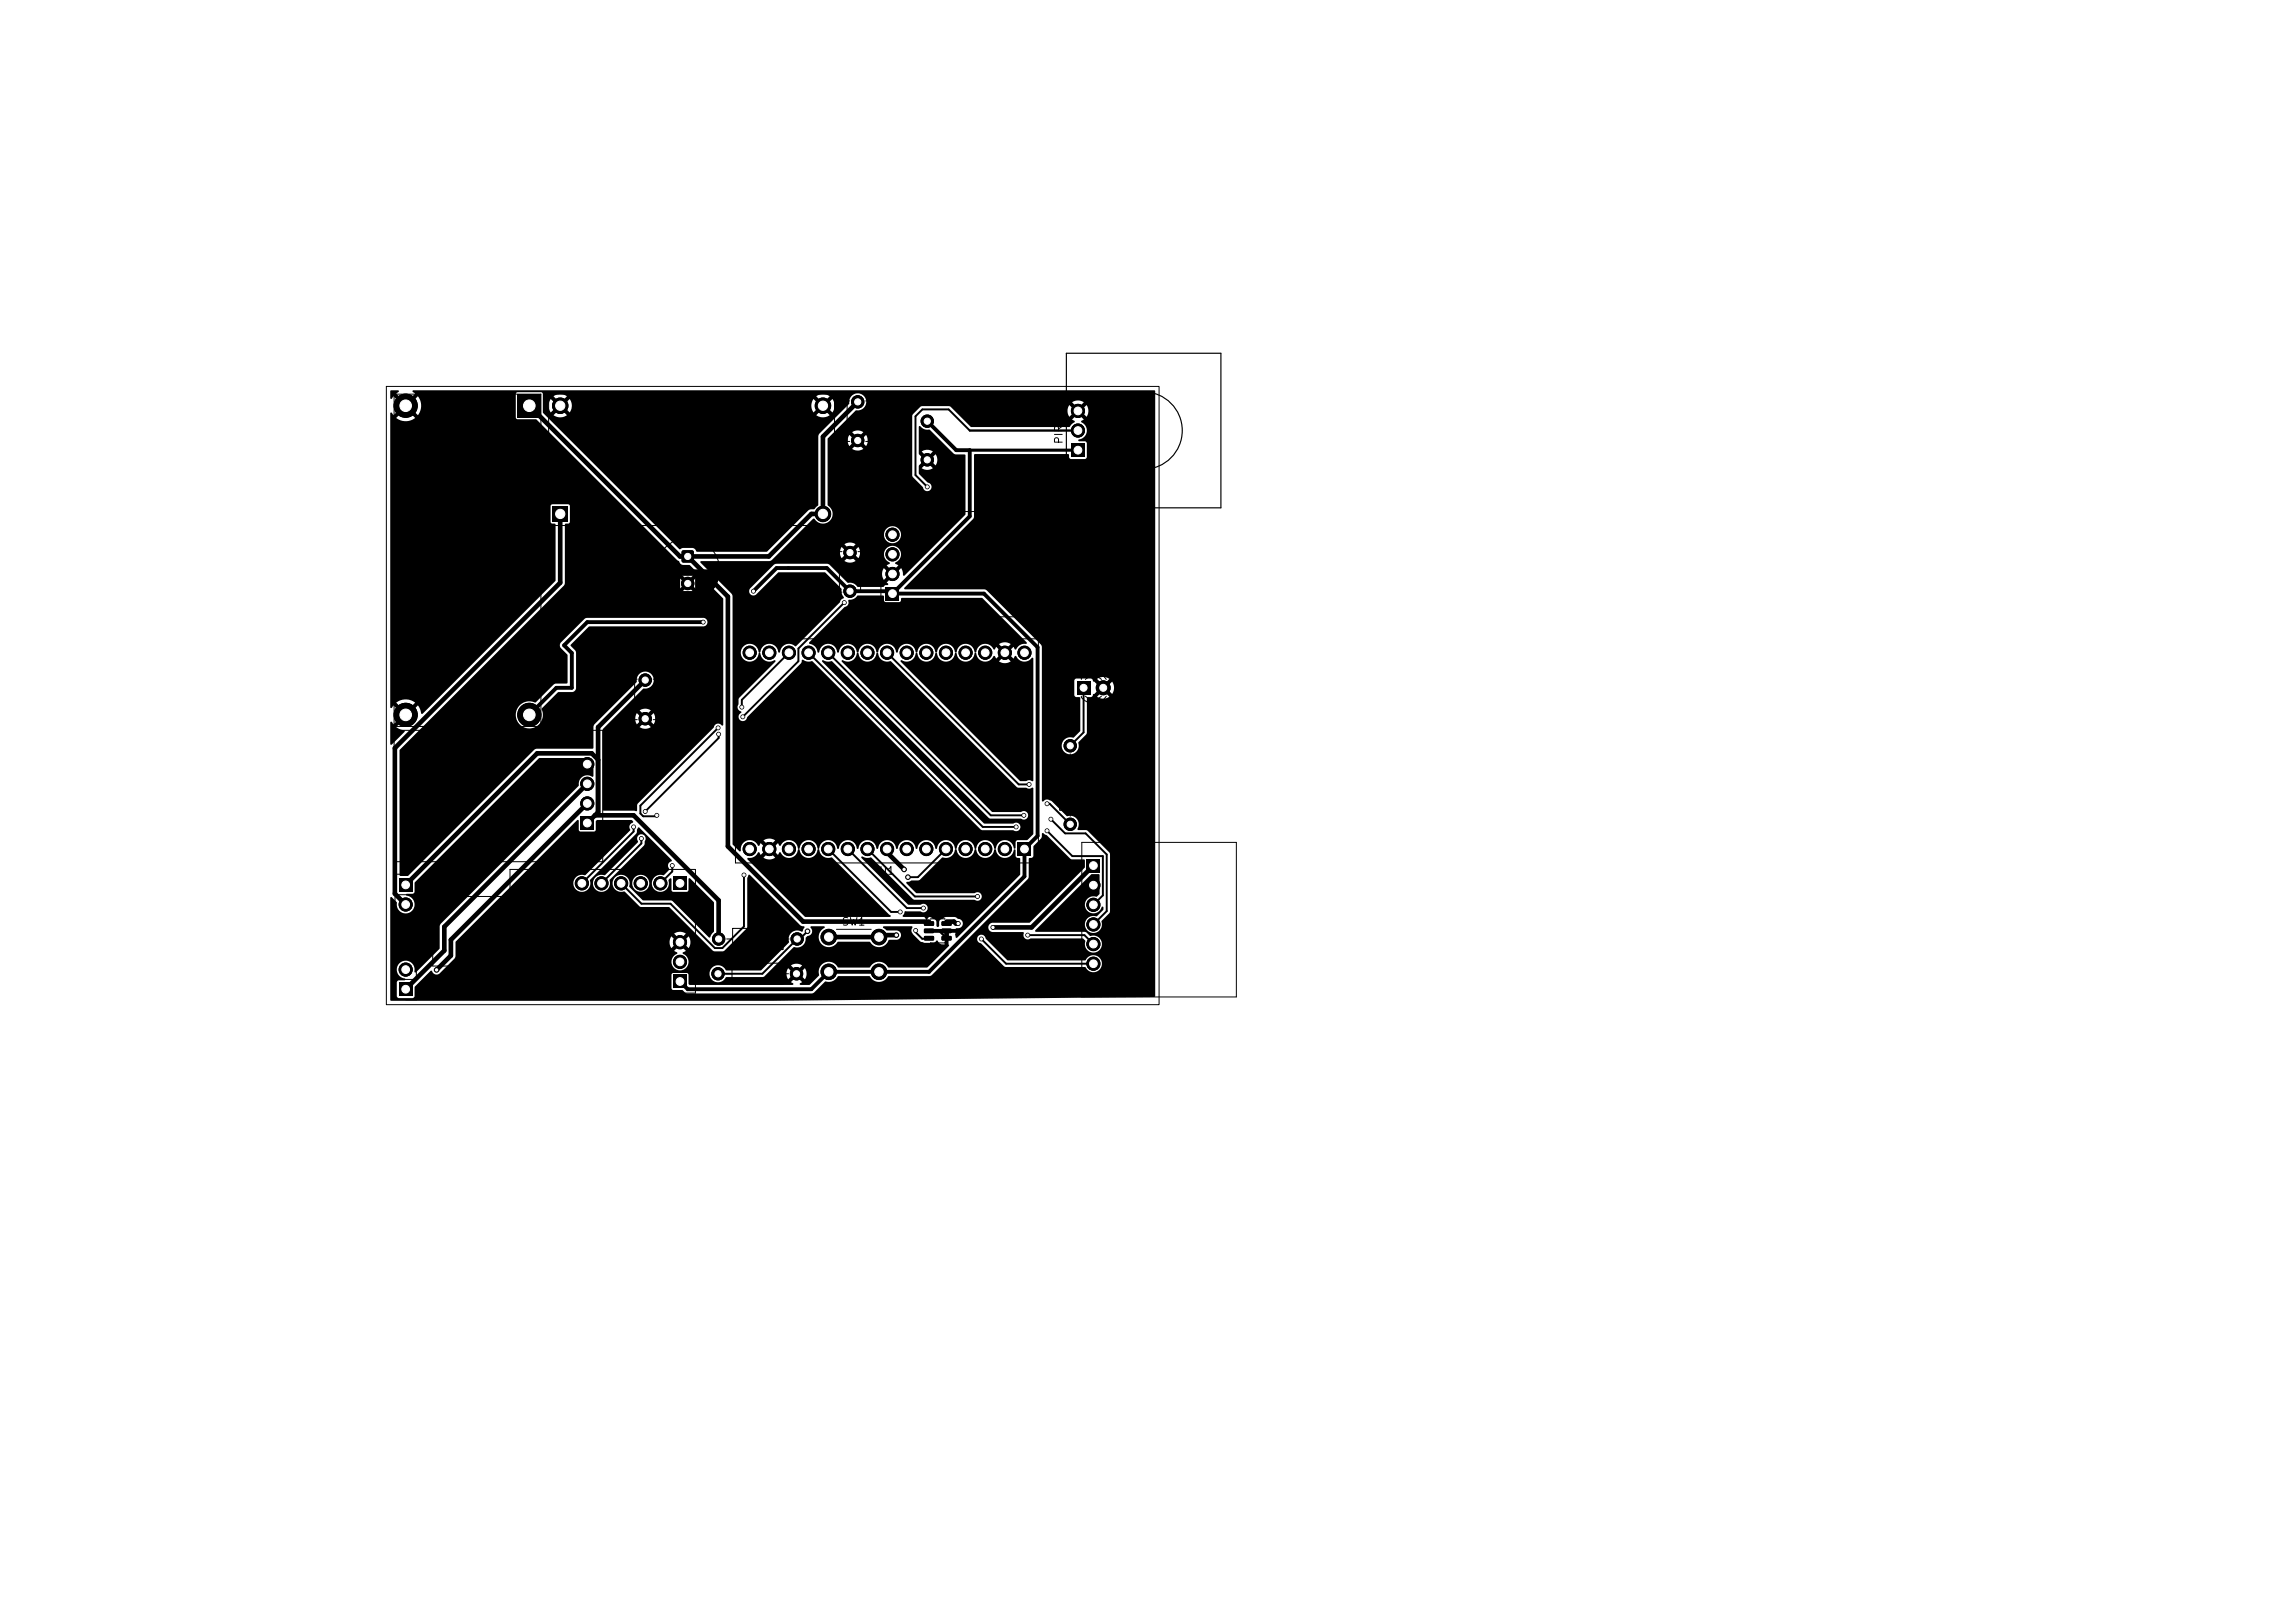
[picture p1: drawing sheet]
<svg xmlns="http://www.w3.org/2000/svg" width="297mm" height="210mm" viewBox="0 0 297 210" stroke-linecap="round" stroke-linejoin="round" font-family="sans-serif">
<defs><g id="words">
<g font-size="1">
<text x="137.8" y="57.5" transform="rotate(-90 137.8 57.5)">PIR1</text>
<text x="80.3" y="109.1" transform="rotate(-90 80.3 109.1)">U4</text>
<text x="113.7" y="113.4">U1</text>
<text x="120.2" y="118.8">U6</text>
<text x="108.9" y="120">SW1</text>
</g>
</g></defs>
<g fill="#000" stroke="#000" stroke-width=".13">
<circle cx="52.5" cy="52.5" r="1.5"/>
<circle cx="72.5" cy="52.5" r="1"/>
<circle cx="106.5" cy="52.5" r="1"/>
<circle cx="111" cy="57" r=".8"/>
<circle cx="111" cy="52" r=".8"/>
<circle cx="120" cy="54.5" r=".8"/>
<circle cx="120" cy="59.5" r=".8"/>
<circle cx="139.5" cy="55.7" r=".85"/>
<circle cx="139.5" cy="53.2" r=".85"/>
<circle cx="89" cy="75.5" r=".8"/>
<circle cx="97.5" cy="76.5" r=".25"/>
<circle cx="106.5" cy="66.5" r="1"/>
<circle cx="109.3" cy="78" r=".25"/>
<circle cx="110" cy="76.5" r=".8"/>
<circle cx="110" cy="71.5" r=".8"/>
<circle cx="115.5" cy="69.2" r=".85"/>
<circle cx="115.5" cy="74.3" r=".85"/>
<circle cx="115.5" cy="71.7" r=".85"/>
<circle cx="120" cy="63" r=".25"/>
<circle cx="52.5" cy="92.5" r="1.5"/>
<circle cx="68.5" cy="92.5" r="1.5"/>
<circle cx="76" cy="98.9" r=".85"/>
<circle cx="83.5" cy="88" r=".8"/>
<circle cx="83.5" cy="93" r=".8"/>
<circle cx="91" cy="80.5" r=".25"/>
<circle cx="92.9" cy="94.2" r=".25"/>
<circle cx="93" cy="95" r=".25"/>
<circle cx="96" cy="91.5" r=".25"/>
<circle cx="96.1" cy="92.8" r=".25"/>
<circle cx="97" cy="84.5" r=".85"/>
<circle cx="99.6" cy="84.5" r=".85"/>
<circle cx="102.1" cy="84.5" r=".85"/>
<circle cx="104.6" cy="84.5" r=".85"/>
<circle cx="107.2" cy="84.5" r=".85"/>
<circle cx="109.7" cy="84.5" r=".85"/>
<circle cx="112.3" cy="84.5" r=".85"/>
<circle cx="114.8" cy="84.5" r=".85"/>
<circle cx="117.3" cy="84.5" r=".85"/>
<circle cx="119.9" cy="84.5" r=".85"/>
<circle cx="122.4" cy="84.5" r=".85"/>
<circle cx="125" cy="84.5" r=".85"/>
<circle cx="127.5" cy="84.5" r=".85"/>
<circle cx="130" cy="84.5" r=".85"/>
<circle cx="132.6" cy="84.5" r=".85"/>
<circle cx="138.5" cy="96.5" r=".8"/>
<circle cx="142.8" cy="89" r=".9"/>
<circle cx="52.5" cy="117" r=".85"/>
<circle cx="75.3" cy="114.3" r=".85"/>
<circle cx="76" cy="104" r=".85"/>
<circle cx="76" cy="101.4" r=".85"/>
<circle cx="77.8" cy="114.3" r=".85"/>
<circle cx="80.4" cy="114.3" r=".85"/>
<circle cx="82" cy="107" r=".25"/>
<circle cx="82.9" cy="114.3" r=".85"/>
<circle cx="83" cy="108.5" r=".25"/>
<circle cx="83.5" cy="105" r=".25"/>
<circle cx="85" cy="105.5" r=".25"/>
<circle cx="85.5" cy="114.3" r=".85"/>
<circle cx="87" cy="112" r=".25"/>
<circle cx="96.3" cy="113.2" r=".25"/>
<circle cx="97" cy="109.9" r=".85"/>
<circle cx="99.6" cy="109.9" r=".85"/>
<circle cx="102.1" cy="109.9" r=".85"/>
<circle cx="104.6" cy="109.9" r=".85"/>
<circle cx="107.2" cy="109.9" r=".85"/>
<circle cx="109.7" cy="109.9" r=".85"/>
<circle cx="112.3" cy="109.9" r=".85"/>
<circle cx="114.8" cy="109.9" r=".85"/>
<circle cx="116.5" cy="118" r=".25"/>
<circle cx="117" cy="112.5" r=".3"/>
<circle cx="117.3" cy="109.9" r=".85"/>
<circle cx="117.5" cy="113.5" r=".3"/>
<circle cx="119.5" cy="117.5" r=".25"/>
<circle cx="119.9" cy="109.9" r=".85"/>
<circle cx="122.4" cy="109.9" r=".85"/>
<circle cx="124" cy="119.5" r=".25"/>
<circle cx="125" cy="109.9" r=".85"/>
<circle cx="126.5" cy="116" r=".25"/>
<circle cx="127.5" cy="109.9" r=".85"/>
<circle cx="130" cy="109.9" r=".85"/>
<circle cx="131.5" cy="107" r=".25"/>
<circle cx="132.5" cy="105.5" r=".25"/>
<circle cx="133.2" cy="101.5" r=".25"/>
<circle cx="135.5" cy="104" r=".25"/>
<circle cx="135.5" cy="107.5" r=".25"/>
<circle cx="136" cy="106" r=".25"/>
<circle cx="138.5" cy="106.7" r=".8"/>
<circle cx="141.5" cy="117.1" r=".85"/>
<circle cx="141.5" cy="119.6" r=".85"/>
<circle cx="141.5" cy="114.5" r=".85"/>
<circle cx="52.5" cy="125.5" r=".85"/>
<circle cx="56.5" cy="125.5" r=".3"/>
<circle cx="88" cy="124.5" r=".85"/>
<circle cx="88" cy="121.9" r=".85"/>
<circle cx="92.9" cy="126" r=".8"/>
<circle cx="93" cy="121.5" r=".8"/>
<circle cx="103.1" cy="126" r=".8"/>
<circle cx="103.2" cy="121.5" r=".8"/>
<circle cx="104.5" cy="120.5" r=".3"/>
<circle cx="107.2" cy="125.7" r="1"/>
<circle cx="107.2" cy="121.2" r="1"/>
<circle cx="113.8" cy="125.7" r="1"/>
<circle cx="113.8" cy="121.2" r="1"/>
<circle cx="116" cy="121" r=".3"/>
<circle cx="118.5" cy="120.4" r=".25"/>
<circle cx="127" cy="121.5" r=".25"/>
<circle cx="128.5" cy="120" r=".25"/>
<circle cx="133" cy="121" r=".25"/>
<circle cx="141.5" cy="124.7" r=".85"/>
<circle cx="141.5" cy="122.2" r=".85"/>
</g>
<g fill="#000">
<path d="M50.5 50.6l1.1-.1v.2l-.3 .2 .9 .9-.4 .4-.9-.9-.2 .3h-.2zM67 51h3v3h-3zM138.6 57.4h1.7v1.7h-1.7zM53.4 50.5h96l.1 78.4-.1 .1-49.3 .5h-49.5l-.1-.1v-13.3h.2l.7 .7a1.16 1.16 0 0 0 .9 1.4 1.16 1.16 0 0 0 1.4-1 1.16 1.16 0 0 0-1.1-1.3l-.1-.2h.1l.8-.1 .2-.1 .1-1.3 16-16.1h6.6l.5 .5v1.8l-.1 .1a1.19 1.19 0 0 0-1.3 0 1.19 1.19 0 0 0-.5 1.2l-17.9 17.9-.1 .2v3l-3.1 3h-.2a1.17 1.17 0 0 0-.8-1.5 1.17 1.17 0 0 0-1.4 1 1.17 1.17 0 0 0 1 1.3l.1 .2h-.1l-.8 .1-.2 .1v1.9l.2 .3 1.8-.1 .2-.2 .1-1.2 2-2.1h.2a.64 .64 0 0 0 1.1 .3l1.9-2 .1-2.1h27.7v.4l.2 .5 .6-.7 .1 .2 .3 .2-.7 .6 .4 .2v.2a1.11 1.11 0 0 0-.4 1.8 1.11 1.11 0 0 0 1.7-.1 1.11 1.11 0 0 0-.5-1.7v-.2l.4-.2-.7-.6 .3-.2 .1-.2 .6 .7a1.33 1.33 0 0 0 0-1.5l-.6 .6-.1-.2-.3-.2 .7-.6h-.1a1.34 1.34 0 0 0-1.5 0l.7 .6-.3 .2-.1 .2-.6-.6-.2 .6h-27.7l15.7-15.7h.1l.1 .1v1.2l.2 .2 1.9-.1 .1-1.2 .2-.2h4.4l.2 .3a.64 .64 0 0 0-.3 1l-5.9 5.9a1.1 1.1 0 0 0-1.5 .7 1.1 1.1 0 0 0 1 1.4 1.1 1.1 0 0 0 1.2-1.2h.3v.2a1.11 1.11 0 0 0 1.4 1 1.11 1.11 0 0 0 .8-1.5l4.4-4.5 .1-.5a.57 .57 0 0 0 0-.8 .57 .57 0 0 0-.8 0 .57 .57 0 0 0 0 .8l-4.3 4.4a1.12 1.12 0 0 0-1.6 .9h-.3v-.4l5.9-5.9 .1-.2a.51 .51 0 0 1 .3-.6l4.2 4.2v.1a.64 .64 0 0 0-.3 1v.2l-.7 .6a1.19 1.19 0 0 0-1.5 1 1.11 1.11 0 0 0 1.2 1.2 1.11 1.11 0 0 0 .9-1.5l.2-.3 .2 .1v1.5l.2 .2h1.8l.2-.2v-1.5l.1-.1 .1 .1 3.1 3v3.8l-.5 .8h-.2l-4.7-4.7-.2-.1h-3.6l-1.7-1.7v-.6h.3v.2a1.1 1.1 0 0 0 1.7 .8 1.1 1.1 0 0 0 0-1.8 1.1 1.1 0 0 0-1.7 .8h-.3v-.2a1.11 1.11 0 0 0-1.4-.7 1.11 1.11 0 0 0-.8 1.4 1.11 1.11 0 0 0 1.5 .6l2.1 2 3.7 .1 5.7 5.6 .2 .1h1l.2-.1 3-3v-6.4a.34 .34 0 0 1 .3-.4l6.6 6.5 .5 .2v.1l-.3 .6a1.16 1.16 0 0 0-1.3 0 1.16 1.16 0 0 0-.4 1.3l-3.6 3.7h-4.6a1.11 1.11 0 0 0-1.7-.5 1.11 1.11 0 0 0 .1 1.8 1.11 1.11 0 0 0 1.7-.5h4.8l3.9-3.9a1.12 1.12 0 0 0 1.6-1.1l.2-.3a.62 .62 0 0 0 .6-.4 .62 .62 0 0 0-.2-.7l.1-.1h1.6l.1 .1a1.35 1.35 0 0 0-.4 2.1 1.35 1.35 0 0 0 2.2-.2h4.1a1.33 1.33 0 0 0 1.3 .6 1.33 1.33 0 0 0 1.1-.9h1.2a.61 .61 0 0 0 .4-.7 .61 .61 0 0 0-.5-.5h-1.3l-.5-.4 .1-.1h3.6h.1v.2a.66 .66 0 0 0 .1 .8l.9 .9 .5 .2h1.2l.5-.3a.8 .8 0 0 0 .6 .5h.3v-1.5h-1.9l-.1-.1v-.3l3.5-.1v-.1a.65 .65 0 0 0 .9-.5 .65 .65 0 0 0-.7-.7l-.4-.3-1.2 .1-.7 .4-.1 .7-.2 .2-.1-.2-.1-.7-.6-.4-3.6-.1h-.1l.3-.7h2a.57 .57 0 0 0 .8 0 .57 .57 0 0 0 0-.8 .57 .57 0 0 0-.8 0h-1.6l-6-6.1a.18 .18 0 0 1 .1-.2 .18 .18 0 0 1 .2 .1l.4 .1h.6l5.4 5.4h7.9a.57 .57 0 0 0 .8 0 .57 .57 0 0 0 0-.8 .57 .57 0 0 0-.8 0h-7.5l-1.3-1.3v-.2l.6-.2h.9l.2-.1 2.9-2.8a1.28 1.28 0 0 0 1.7-1.1h.1l.1 .1a1.17 1.17 0 0 0 1.2 1 1.17 1.17 0 0 0 1.1-1.1h.2l.1 .1a1.17 1.17 0 0 0 1.1 1 1.17 1.17 0 0 0 1.2-1.1h.1l.1 .1a1.16 1.16 0 0 0 1.2 1 1.16 1.16 0 0 0 1.1-1.1h.1l.1 .1 .1 .9 .5 .2v2.1l-8.1 8.1-.2 .1v-.2l-.1-.3 .1-.2h-.9v1.7l-2.8 2.8h-5a1.42 1.42 0 0 0-2.5 0h-4.1a1.32 1.32 0 0 0-1.7-.7 1.32 1.32 0 0 0-.7 1.7l-1.3 1.2h-1.2v-.2l.3-.1-.7-.7 .2-.1 .2-.3 .7 .7a1.29 1.29 0 0 0 0-1.4l-.7 .7-.1-.2-.3-.2 .7-.7a1.29 1.29 0 0 0-1.4 0l.6 .7-.2 .2-.1 .2-.7-.7a1.29 1.29 0 0 0 0 1.4l.7-.7 .1 .2 .2 .2-.6 .7 .2 .1 .1 .2h-.1h-13.3l-.2-.1-.1-1.3-1.9-.1-.2 .2v1.8l.2 .2h1.2l.4 .3 .2 .2h16.2l.2-.2 1.5-1.4a1.49 1.49 0 0 0 1.7-.7h4.1a1.37 1.37 0 0 0 2.4 0h5.4l4.9-4.9h1.1a.6 .6 0 0 0 .6 .7l2.9 2.9 .2 .1h10.3a1.18 1.18 0 0 0 1.1 .7 1.18 1.18 0 0 0 1-.7 1.11 1.11 0 0 0-.6-1.4 1.11 1.11 0 0 0-1.4 .6h-10.1l-2.9-2.9a.55 .55 0 0 0-.5-.5 .55 .55 0 0 0-.6 .5h-1.1l7.7-7.7 .1-.2 .1-2.4 .5-.2 .1-1.4 .9-1 .2-.7 .6 .3 3 3 .2 .1h1.6l.1 .1v1l-7.1 7.1h-5a.61 .61 0 0 0-.4 .7 .61 .61 0 0 0 .5 .5h4l.1 .1a.57 .57 0 0 0 .2 .8 .57 .57 0 0 0 .7-.1h6.7l.3 .3a1.18 1.18 0 0 0 1.4 1.5 1.11 1.11 0 0 0 .7-1.4 1.11 1.11 0 0 0-1.4-.7l-.7-.5h-6.3l-.1-.2 7.3-7.3 1 .1v2.4l-.3 .4a1.19 1.19 0 0 0-1.6 1.2 1.12 1.12 0 0 0 1 1 1.12 1.12 0 0 0 1.2-.9l.2 .1v.3l-.8 .8a1.2 1.2 0 0 0-1.6 1 1.11 1.11 0 0 0 1.3 1.2 1.11 1.11 0 0 0 .8-1.5l1.1-1 .1-.2v-7.5l-.1-.2-2.8-2.8-.3-.1h-.9l-.2-.1a1.12 1.12 0 0 0 0-1.3 1.12 1.12 0 0 0-1.3-.4l-2-1.9a.82 .82 0 0 0-1.2 0l-.1-.1v-7.2h2.6v.2a1.11 1.11 0 0 0 1.4 1 1.11 1.11 0 0 0 .7-1.5l1.1-1.1 .1-.2v-4.5l.6-.1 .2-.4h.1l.7-.7 .1 .2 .3 .1-.7 .8a1.39 1.39 0 0 0 1.6 0l-.7-.8 .2-.1 .1-.2 .7 .7 .1-.1a1.39 1.39 0 0 0-.1-1.5l-.7 .7-.2-.3h-.1l.7-.8h-.1a1.39 1.39 0 0 0-1.5 0l.7 .8-.3 .1-.1 .2-.7-.7h-.1l-.1-.3-.2-.1h-1.9l-.3 .2v2l.2 .2h.5l.1 .1v4.2l-.8 .9a1.2 1.2 0 0 0-1.6 1h-2.6v-12.9l-7.1-7.1-.3-.1h-10.3l-.1-.2 9-9.1 .1-8.1v-.1h12.1h.1l.1 .5 .2 .1h1.8l.3-.3-.1-1.8-.2-.2h-.8l-.1-.1 .1-.1a1.17 1.17 0 0 0 1-1.1 1.17 1.17 0 0 0-.7-1.2v-.1l.4-.2-.7-.6 .2-.1 .2-.3 .6 .6a1.33 1.33 0 0 0 0-1.5l-.6 .6-.1-.1-.3-.2 .7-.6-.1-.1a1.34 1.34 0 0 0-1.5 .1l.7 .6-.3 .2-.1 .1-.6-.6-.1 .1a1.34 1.34 0 0 0 .1 1.4l.6-.6 .2 .3 .2 .1-.7 .6 .4 .2v.1l-.7 .7h-12.7l-2.8-2.7h-3.7l-1.1 1-.1 .2v7.7l.1 .2 1.3 1.3a.57 .57 0 0 0 .6 .6 .57 .57 0 0 0 .6-.6 .57 .57 0 0 0-.6-.6l-1.1-1.1v-1.1l.7-.7 .2 .3 .2 .1-.7 .7a1.29 1.29 0 0 0 1.4 0l-.7-.7 .2-.1 .2-.3 .7 .7a1.29 1.29 0 0 0 0-1.4l-.7 .7-.2-.3-.2-.1 .7-.7a1.29 1.29 0 0 0-1.4 0l.7 .7-.2 .1-.2 .3-.7-.8v-3.5l.1-.1 .1 .1a1.31 1.31 0 0 0 1.2 .4l3.1 3.1 .3 .1h1.1l.1 .1v7.6l-7.8 8h-.2l-.1-.5-.2-.5-.6 .6-.2-.2-.2-.1 .7-.6-.4-.3v-.1a1.1 1.1 0 0 0 .4-1.8 1.1 1.1 0 0 0-1.7 .1 1.1 1.1 0 0 0 .5 1.7v.2l-.4 .2 .7 .6-.3 .2-.1 .1-.6-.6a1.33 1.33 0 0 0 0 1.5l.6-.6 .1 .2 .3 .2-.7 .6 .2 .1v.2h-.3l-.3 .2h-3.3a1.28 1.28 0 0 0-1.3-.5l-2.4-2.3-.2-.2h-6.7l-.2 .2-3.2 3.2a.56 .56 0 0 0 .2 .6 .56 .56 0 0 0 .6 0l3-2.8h5.9l2.2 2.1a1.55 1.55 0 0 0 .3 1.2l-.4 .2-.1 .4-5.7 5.6a1.23 1.23 0 0 0-1.3-.2 1.23 1.23 0 0 0-.8 1h-.1a1.35 1.35 0 0 0-1.3-1.1 1.21 1.21 0 0 0-1.1 1.1h-.1a1.35 1.35 0 0 0-1.4-1.1 1.16 1.16 0 0 0-1 1.2 1.16 1.16 0 0 0 1.1 1.1 1.16 1.16 0 0 0 1.2-1.1h.1l.1 .1a1.22 1.22 0 0 0 1.9 .8v.2l-4.6 4.7-.1 .9a.57 .57 0 0 0 .3 .9v.1a.57 .57 0 0 0-.1 1 .57 .57 0 0 0 .9-.4l7-7 .1-.4 .7 .2 .6-.1 21.8 21.8 .2 .1h4.1a.56 .56 0 0 0 .7-.1 .56 .56 0 0 0 0-.7 .56 .56 0 0 0-.8 0l-3.8-.1-20.9-20.9a.12 .12 0 0 1 0-.1 .12 .12 0 0 1 .2-.1l.5 .2h.6l20.3 20.2 .2 .1h3.9a.57 .57 0 0 0 .8 0 .57 .57 0 0 0 0-.8 .57 .57 0 0 0-.8 0l-3.7-.1-19.5-19.4a.12 .12 0 0 1 0-.1 .12 .12 0 0 1 .2-.1 1.18 1.18 0 0 0 1.8-.9h.1l.1 .1a1.17 1.17 0 0 0 1.2 1 1.17 1.17 0 0 0 1.1-1.1h.2l.1 .1a1.18 1.18 0 0 0 1.6 .9l16.3 16.3 .2 .1h1a.88 .88 0 0 0 .8 0l.1 .1v5.9l-.8 .8-1.3 .1-.2 .1v.9h-.1l-.1-.1a1.17 1.17 0 0 0-1.2-1 1.17 1.17 0 0 0-1.1 1.1h-.2a1.38 1.38 0 0 0-1.1-1.1 1.19 1.19 0 0 0-1.3 1.1h-.1a1.38 1.38 0 0 0-1.1-1.1 1.19 1.19 0 0 0-1.3 1.1h-.1a1.38 1.38 0 0 0-1.2-1.1 1.19 1.19 0 0 0-1.3 1.1h-.1a1.38 1.38 0 0 0-1.1-1.1 1.19 1.19 0 0 0-1.3 1.1h-.1a1.38 1.38 0 0 0-1.2-1.1 1.19 1.19 0 0 0-1.2 1.1h-.2a1.38 1.38 0 0 0-1.1-1.1 1.19 1.19 0 0 0-1.3 1.1h-.1a1.38 1.38 0 0 0-1.1-1.1 1.19 1.19 0 0 0-1.3 1.1h-.1a1.38 1.38 0 0 0-1.2-1.1 1.19 1.19 0 0 0-1.3 1.1h-.1a1.38 1.38 0 0 0-1.1-1.1 1.19 1.19 0 0 0-1.3 1.1h-.1a1.38 1.38 0 0 0-1.2-1.1 1.19 1.19 0 0 0-1.2 1.1h-.2a1.38 1.38 0 0 0-1.1-1.1 1.44 1.44 0 0 0-1.3 .8l-.2-.4-.7 .6-.1-.2-.2-.1 .6-.7a1.34 1.34 0 0 0-1.5 0l.6 .7-.1 .1-.2 .2-.7-.6-.1 .3a.21 .21 0 0 1-.2 0 .21 .21 0 0 1-.1-.2 1.16 1.16 0 0 0-1.4-.4 1.16 1.16 0 0 0-.7 1.3h-.2l-.9-.9v-32.1l-.1-.3-4-4-.1-.1 .1-.1h8.9l.3-.1 1.1-1.1h7.7v.4l.2 .4 .7-.7 .2 .3 .2 .1-.7 .7a1.29 1.29 0 0 0 1.4 0l-.7-.7 .3-.2 .1-.2 .7 .7a1.3 1.3 0 0 0 0-1.4l-.7 .7-.1-.2-.3-.2 .7-.7a1.29 1.29 0 0 0-1.4 0l.7 .7-.2 .1-.2 .3-.7-.7-.2 .6h-7.7l2.2-2.3h11.2a1.11 1.11 0 0 0 1.5 1.2 1.11 1.11 0 0 0 .3-1.9 1.11 1.11 0 0 0-1.8 .6v.1h-11.2l2-2h.2a1.28 1.28 0 0 0 2 .2 1.28 1.28 0 0 0-.3-2v-8.4h2.6v.4l.2 .4 .7-.7 .2 .3 .2 .1-.7 .7a1.29 1.29 0 0 0 1.4 0l-.7-.7 .2-.1 .2-.3 .7 .7a1.29 1.29 0 0 0 0-1.4l-.7 .7-.1-.2-.3-.2 .7-.7a1.29 1.29 0 0 0-1.4 0l.7 .7-.3 .2-.1 .2-.7-.7-.2 .6h-2.6v-.2l3.6-3.6a1.12 1.12 0 0 0 1.4-.9 1.12 1.12 0 0 0-1-1.3 1.12 1.12 0 0 0-1.2 1.2v.2l-4 4v9.1l-.5 .5h-.5l-.3 .1-5.4 5.4h-9l-.3-.3-.2-.2h-1.3l-.5 .2-17.6-17.7v-1h.7v.5l.3 .5 .6-.7 .4 .4-.7 .6a1.48 1.48 0 0 0 1.8 0l-.7-.6 .4-.4 .6 .7 .3-.5v-.5h31v.5l.3 .5 .6-.7 .4 .4-.7 .6 .1 .1a1.49 1.49 0 0 0 1.7-.1l-.7-.6 .4-.4 .6 .7 .1-.1a1.49 1.49 0 0 0-.1-1.7l-.6 .7-.4-.4 .7-.6-.1-.1a1.49 1.49 0 0 0-1.7 .1l.7 .6-.4 .4-.6-.7-.3 .8h-31l-.3-.8-.6 .7-.4-.4 .7-.6-.1-.1a1.49 1.49 0 0 0-1.7 .1l.7 .6-.4 .4-.6-.7-.3 .8h-.7v-1.4l-.2-.2h-3.2l-.2 .2 .1 3.1 .2 .2h2.4l18.2 18.2 .3 .1 .2 .3 .2 .2h1l4.3 4.4v16.3l-.1 .1h-.1a.58 .58 0 0 0-.6-.2 .58 .58 0 0 0-.4 .5l-9.9 9.8-.1 1-4.3-.1-.1-10.6 1.5-1.4h2.7v.4l.2 .4 .7-.7 .1 .2 .3 .2-.7 .7a1.29 1.29 0 0 0 1.4 0l-.7-.7 .2-.1 .2-.3 .7 .7a1.29 1.29 0 0 0 0-1.4l-.7 .7-.1-.2-.3-.2 .7-.7a1.29 1.29 0 0 0-1.4 0l.7 .7-.3 .2-.1 .2-.7-.7-.2 .6h-2.7l3.8-3.8a1.11 1.11 0 0 0 1.3-1.1 1.11 1.11 0 0 0-1.3-1.1 1.11 1.11 0 0 0-.9 1.4l-5.5 5.4-.1 .3v2.8l-7.4 .1-.2 .1-16.4 16.3h-1l-.1-16.3 4.7-4.6h10.3v.2a1.76 1.76 0 0 0 2.3 1.6 1.76 1.76 0 0 0 1.1-2.5l2.1-2.1h1.9l.3-.3 .2-.2v-4.7l-.2-.2-.6-.7 2.5-2.4 14.9-.1a.56 .56 0 0 0 .4-.6 .56 .56 0 0 0-.5-.5l-15.3 .1-3.3 3.3-.1 .3 .2 .2 .8 1v3.6h-1.5l-.2 .2-2.4 2.3a1.79 1.79 0 0 0-2.6 1.5h-10.3l16.6-16.6 .1-.4h14.6v.4l.2 .4 .7-.7 .1 .2 .3 .2-.7 .7a1.29 1.29 0 0 0 1.4 0l-.7-.7 .2-.1 .2-.3 .7 .7a1.29 1.29 0 0 0 0-1.4l-.7 .7-.2-.3-.2-.1 .7-.7a1.29 1.29 0 0 0-1.4 0l.7 .7-.2 .1-.2 .3-.7-.7-.2 .6h-14.6v-7.5l.1-.1 .4-.1 .1-.1 .1-2.1-.3-.3-2.1 .1-.2 .2v2l.2 .2 .4 .1 .1 .1v7.3l-17.2 17.2-.2-.1-.1-.4-.3-.6-.9 .9-.4-.4 .9-.9a1.98 1.98 0 0 0-2.4 0l.9 .9-.4 .4-.9-.9-.2 .3-.2-.1v-38l.1-.1h.1l.2 .3 .9-.9 .4 .4-.9 .9 .1 .1a1.99 1.99 0 0 0 2.3-.1l-.9-.9 .4-.4 .9 .9 .1-.1a1.99 1.99 0 0 0-.1-2.3l-.9 .9-.4-.4 .9-.9-.3-.2zM71.5 65.5h2v2h-2zM88.3 71.3l.2-.1 1.2 .1 .1 .2-.1 1.2-.1 .1-1.3-.1-.1-.1zM109.8 77.6h.1a1.28 1.28 0 0 0 1.1-.5h3.3l.1 .1v.6l.2 .1h1.8l.2-.1v-.4h.1h10.4l5.8 5.7v.1l-.1 .1a1.2 1.2 0 0 0-1.3 .7h-.2l-.1-.3-.7 .6-.2-.2-.1-.1 .6-.7a1.33 1.33 0 0 0-1.5 0l.6 .7-.2 .1-.1 .2-.7-.6-.1 .3a.18 .18 0 0 1-.2 0 .18 .18 0 0 1-.1-.2 1.17 1.17 0 0 0-1.3-.5 1.17 1.17 0 0 0-.9 1.1h-.1a1.35 1.35 0 0 0-1.3-1.1 1.21 1.21 0 0 0-1.1 1.1h-.1a1.35 1.35 0 0 0-1.4-1.1 1.21 1.21 0 0 0-1.1 1.1h-.1a1.35 1.35 0 0 0-1.3-1.1 1.21 1.21 0 0 0-1.1 1.1h-.1a1.35 1.35 0 0 0-1.4-1.1 1.21 1.21 0 0 0-1 1.1h-.2a1.35 1.35 0 0 0-1.3-1.1 1.21 1.21 0 0 0-1.1 1.1h-.1a1.35 1.35 0 0 0-1.3-1.1 1.21 1.21 0 0 0-1.1 1.1h-.1a1.35 1.35 0 0 0-1.4-1.1 1.21 1.21 0 0 0-1.1 1.1h-.1a1.35 1.35 0 0 0-1.3-1.1 1.21 1.21 0 0 0-1.1 1.1h-.1a1.55 1.55 0 0 0-1.2-1.2l4.6-4.6a.59 .59 0 0 0 .5-.8zM114.7 76h1.6v1.7h-1.6zM50.5 93.4h.2l.2 .3 .9-.9 .4 .4-.9 .9 1.1 .5-1.7 1.8-.2-.1zM116.6 85.4a1.42 1.42 0 0 0 1.7-.3l.2-.6h.2a1.18 1.18 0 0 0 1.2 1.1 1.18 1.18 0 0 0 1.2-1.1h.1a1.18 1.18 0 0 0 1.2 1.1 1.18 1.18 0 0 0 1.2-1.1h.2a1.18 1.18 0 0 0 1.2 1.1 1.18 1.18 0 0 0 1.1-1.1h.2a1.18 1.18 0 0 0 1 1.1 1.18 1.18 0 0 0 1.3-.7h.1l.2 .3 .7-.6v.2l.3 .1-.6 .7a1.33 1.33 0 0 0 1.5 0l-.6-.7 .2-.1 .1-.2 .7 .6 .1-.3h.2a1.2 1.2 0 0 0 2.1 .2l.1 .1v15.8v.1h-.2a.61 .61 0 0 0-.7 0l-.8-.1-15.4-15.4zM139.3 88.1h1.8v1.8h-1.8zM51.7 113.7h1.7v1.7h-1.7z"/>
<path d="M75.1 105.7h1.8v1.7h-1.8zM87.1 113.5h1.8v1.7h-1.8zM96.8 111a1.2 1.2 0 0 0 1.3-.7h.2l.1 .3 .7-.6 .1 .2 .2 .1-.6 .7a1.33 1.33 0 0 0 1.5 0l-.6-.7 .3-.1v-.2l.7 .6 .2-.3h.1a1.19 1.19 0 0 0 1.3 .7 1.19 1.19 0 0 0 1-1.1h.2a1.18 1.18 0 0 0 1.1 1.1 1.18 1.18 0 0 0 1.2-1.1h.2a1.21 1.21 0 0 0 1.6 1l7.5 7.4a.16 .16 0 0 1 .2 .1 .16 .16 0 0 1-.1 .2h-11l-7.5-7.4zM119.6 119.2h1.2l.1 .2v.3l-.2 .1h-1l-.1-.1zM119.7 118.6h.5l-.3 .3zM121.9 119.2h1.2l.1 .2v.3l-.2 .1h-1.1l-.1-.1zM131.7 109h1.7v1.7h-1.7zM140.6 111.2h1.8v1.7h-1.8zM51.7 127.2h1.7v1.7h-1.7zM87.1 126.2h1.8v1.7h-1.8zM119.6 120.2h1.2l.1 .1v.4l-.2 .1-1-.1-.1-.1zM119.6 121.1h1.2l.1 .2v.3l-.2 .1h-1l-.1-.1z"/>
<path d="M121.9 121.1h1.2l.1 .2v.3l-.2 .1h-1.1l-.1-.1zM121.9 120.2h1.2l.1 .1v.4l-.2 .1-1.1-.1-.1-.1z"/>
</g>
<g fill="none" stroke="#000" stroke-width=".25">
<path d="M125.5 55.7l-2.7-2.7h-3.4l-.9 .9v7.6l1.5 1.5M109.3 78l-6 5.9v1.7l-7.2 7.2M138 64.7l1 1M92.9 94.2l-10 10v1.1l.3 .3h1.7l.1-.1M93 95v.5l-9.5 9.5M102.1 84.5l-6.1 6.1v.9M104.6 84.5l22.6 22.5h4.3M107.2 84.5l21 21h4.3M114.8 84.5l17 17h1.4M140.2 89v5.8l-1.7 1.7M82 107v.6l-6.7 6.7M83 108.5v.6l-5.2 5.2"/>
<path d="M87 112v.8l-1.5 1.5M96.3 113.2v6.7l-2.8 2.8h-1l-5.7-5.8h-3.8l-2.6-2.6M107.2 109.9l8.1 8.1h1.2M109.7 109.9l7.7 7.6h2.1M112.3 109.9l6.1 6.1h8.1M122.4 109.9l-3.6 3.6h-1.3M135.5 104h.3l2.7 2.7M135.5 107.5l3.3 3.3h3.9v5.1l-1.2 1.2M136 106l1.8 1.8h2.7l2.7 2.8v7.3l-1.7 1.7M104.5 120.5l-1 1h-.3l-4.5 4.5h-5.8M118.5 120.4v.2l.8 .9h.9M127 121.5l3.2 3.2h11.3"/>
<path d="M133 121h7.3l1.2 1.2"/>
</g>
<g fill="none" stroke="#000" stroke-width=".6">
<path d="M111 52l-4.5 4.5v10h-1.5l-5.5 5.5h-11.5l-19.5-19.5M72.5 66.5v8.9l-21.4 21.4v18.8l1.4 1.4M89 72l5.2 5.2v32.3l9.7 9.8h16.3M77.4 98.3l-.8-.8h-7.1l-17 17M83.5 88l-6.1 6.1v11l-1.4 1.4M76 104l-17.6 17.6v2.1l-1.9 1.8M76 101.4l-18.5 18.5v3.1l-5 5M77 105.5h5l11 11v5M114.8 109.9v.4l2.2 2.2M122.5 119.3h1l.2 .2h.3M141.5 112l-8 8h-5M116 121h-2l-.3 .3h-6.5"/>
<path d="M122.5 120.7v.7"/>
</g>
<path d="M125.5 55.7h14M120.2 120.5h1.4l.9 .9" fill="none" stroke="#000" stroke-width=".3"/>
<path d="M120 54.5l3.7 3.8h1.8v8.5l-10 10M97.5 76.5l3-3h6.5l3 3h5.2l.3 .3M115.5 76.8h11.8l7 7v24.4l-1.7 1.7v3.5l-12.4 12.4h-13l-2.2 2.2h-16l-1-1M91 80.5h-15l-3 3 1 1v4.5h-2l-3.5 3.5" fill="none" stroke="#000" stroke-width=".5"/>
<path d="M125.5 58.3h14" fill="none" stroke="#000" stroke-width=".4"/>
<g fill="none" stroke="#000" stroke-width=".13">
<path d="M50 50h100v80h-100zM51 51h19v43h-19zM71 51h37v17h-37zM110 51.9h-.4v5.2h.4M112 51.9h.4v5.2h-.4M84.9 73.8h8.2M84.9 73.9h8.2M84.9 74h8.2M84.9 74.1h8.2M84.9 74.2h8.2M85 74.3h8M85 74.4h8"/>
<path d="M85 74.5h3M85 74.6h3M85 74.7h3M85 74.8h3M85.1 74.8h2.9M85.1 74.9h2.9M85.1 75h2.9M85.1 75.1h2.9M85.2 75.1h2.8M85.2 75.2h2.8M85.2 75.3h2.8M85.2 75.4h2.8"/>
<path d="M85.3 75.4h2.7M85.3 75.5h2.7M85.3 75.6h2.7M85.4 75.6h2.6M85.4 75.7h2.6M85.4 75.8h2.6M85.5 75.8h2.5M85.5 75.9h2.5M85.6 76h2.4M85.6 76.1h2.4M85.7 76.1h2.3M85.7 76.2h2.3"/>
<path d="M85.8 76.2h2.2M85.8 76.3h2.2M85.8 76.4h2.2M85.9 76.4h2.1M85.9 76.5h2.1M86 76.5h2M86 76.6h6M86.1 76.6h5.8M86.1 76.7h5.8M86.2 76.7h5.6M86.2 76.8h5.6M86.3 76.8h5.4"/>
<path d="M86.3 76.9h5.4M86.4 76.9h5.2M86.4 77h5.2M86.5 77h5M86.6 77.1h4.8M86.7 77.1h4.6M86.7 77.2h4.6M86.8 77.2h4.4M86.9 77.3h4.2M87 77.3h4M87 77.4h4M87.1 77.4h3.8"/>
<path d="M87.2 77.4h3.6M87.3 77.5h3.4M87.4 77.5h3.2M87.4 77.6h3.2M87.5 77.6h3M87.7 77.6h2.6M87.8 77.7h2.4M87.9 77.7h2.2M88.1 77.8h1.8M88.2 77.8h1.6M88.5 77.8h1M90 74.5h3"/>
<path d="M90 74.6h3M90 74.7h3M90 74.8h3M90 74.8h2.9M90 74.9h2.9M90 75h2.9M90 75.1h2.9M90 75.1h2.8M90 75.2h2.8M90 75.3h2.8M90 75.4h2.8M90 75.4h2.7"/>
<path d="M90 75.5h2.7M90 75.6h2.7M90 75.6h2.6M90 75.7h2.6M90 75.8h2.6M90 75.8h2.5M90 75.9h2.5M90 76h2.4M90 76.1h2.4M90 76.1h2.3M90 76.2h2.3M90 76.3h2.2"/>
<path d="M90 76.4h2.2M90 76.4h2.1M90 76.5h2.1M90 76.5h2M90.9 69.7h.8M91.3 69.3v.8M109 71.4h-.4v5.2h.4M111 71.4h.4v5.2h-.4M114 66.2h34v13.6h-34zM51 94.5h27v17h-27zM82.5 87.9h-.4v5.2h.4M84.5 87.9h.4v5.2h-.4"/>
<path d="M95.2 82.7h39.2v29h-39.2zM137.1 98.3h2.8v6.5h-2.8zM138.5 97.5v.8M139.9 87.9v-.1a1.99 1.99 0 0 1 3.3 .1M139.9 90.1v.1a1.99 1.99 0 0 0 3.3-.1M140.5 87.9a1.5 1.5 0 0 1 2 0M140.5 90.1a1.5 1.5 0 0 0 2 0M51.1 115.8h2.8v2.6h-2.8zM52.5 113.1h-1.4v1.4M66 116h-10v9h10M66 112.5h24v16h-24zM119.7 118.6h.5l-.3 .3z"/>
<path d="M120.5 118.9h1.8M138.5 104.9v.7M140 109h20v20h-20zM51.1 124.1h2.8v2.6h-2.8zM53.9 128v1.4h-1.4M94 126h.7M94 121.5h.8M94.7 124.6h6.6v2.8h-6.6zM94.8 120.1h6.6v2.8h-6.6zM101.3 126h.7M101.3 121.5h.8M107 122.8v1.5"/>
<path d="M108.2 126.8h4.6M108.2 120.3h4.6M114 122.8v1.5M120.5 122h1.8"/>
<circle cx="89" cy="73.8" r="4.1"/>
<circle cx="142.5" cy="73" r="4"/>
</g>
<g fill="none" stroke="#000" stroke-width=".15">
<path d="M138 45.7h20v20h-20z"/>
<circle cx="148" cy="55.7" r="5"/>
</g>
<g fill="#fff" stroke="#fff" stroke-width=".13">
<circle cx="117.5" cy="113.5" r=".15"/>
<circle cx="104.5" cy="120.5" r=".15"/>
<circle cx="91" cy="80.5" r=".15"/>
<circle cx="97.5" cy="76.5" r=".15"/>
<circle cx="116" cy="121" r=".15"/>
<circle cx="117" cy="112.5" r=".15"/>
<circle cx="126.5" cy="116" r=".15"/>
<circle cx="133" cy="121" r=".15"/>
<circle cx="119.5" cy="117.5" r=".15"/>
<circle cx="127" cy="121.5" r=".15"/>
<circle cx="118.5" cy="120.4" r=".15"/>
<circle cx="116.5" cy="118" r=".15"/>
<circle cx="96.3" cy="113.2" r=".15"/>
<circle cx="135.5" cy="104" r=".15"/>
<circle cx="133.2" cy="101.5" r=".15"/>
<circle cx="132.5" cy="105.5" r=".15"/>
<circle cx="136" cy="106" r=".15"/>
<circle cx="131.5" cy="107" r=".15"/>
<circle cx="135.5" cy="107.5" r=".15"/>
<circle cx="96" cy="91.5" r=".15"/>
<circle cx="83.5" cy="105" r=".15"/>
<circle cx="93" cy="95" r=".15"/>
<circle cx="82" cy="107" r=".15"/>
<circle cx="56.5" cy="125.5" r=".15"/>
<circle cx="87" cy="112" r=".15"/>
<circle cx="85" cy="105.5" r=".15"/>
<circle cx="120" cy="63" r=".15"/>
<circle cx="92.9" cy="94.2" r=".15"/>
<circle cx="109.3" cy="78" r=".15"/>
<circle cx="83" cy="108.5" r=".15"/>
<circle cx="96.1" cy="92.8" r=".15"/>
<circle cx="124" cy="119.5" r=".15"/>
<circle cx="128.5" cy="120" r=".15"/>
<circle cx="92.9" cy="126" r=".4"/>
<circle cx="103.1" cy="126" r=".4"/>
<circle cx="111" cy="52" r=".4"/>
<circle cx="111" cy="57" r=".4"/>
<circle cx="132.6" cy="109.9" r=".5"/>
<circle cx="130" cy="109.9" r=".5"/>
<circle cx="127.5" cy="109.9" r=".5"/>
<circle cx="125" cy="109.9" r=".5"/>
<circle cx="122.4" cy="109.9" r=".5"/>
<circle cx="119.9" cy="109.9" r=".5"/>
<circle cx="117.3" cy="109.9" r=".5"/>
<circle cx="114.8" cy="109.9" r=".5"/>
<circle cx="112.3" cy="109.9" r=".5"/>
<circle cx="109.7" cy="109.9" r=".5"/>
<circle cx="107.2" cy="109.9" r=".5"/>
<circle cx="104.6" cy="109.9" r=".5"/>
<circle cx="102.1" cy="109.9" r=".5"/>
<circle cx="99.6" cy="109.9" r=".5"/>
<circle cx="97" cy="109.9" r=".5"/>
<circle cx="132.6" cy="84.5" r=".5"/>
<circle cx="130" cy="84.5" r=".5"/>
<circle cx="127.5" cy="84.5" r=".5"/>
<circle cx="125" cy="84.5" r=".5"/>
<circle cx="122.4" cy="84.5" r=".5"/>
<circle cx="119.9" cy="84.5" r=".5"/>
<circle cx="117.3" cy="84.5" r=".5"/>
<circle cx="114.8" cy="84.5" r=".5"/>
<circle cx="112.3" cy="84.5" r=".5"/>
<circle cx="109.7" cy="84.5" r=".5"/>
<circle cx="107.2" cy="84.5" r=".5"/>
<circle cx="104.6" cy="84.5" r=".5"/>
<circle cx="102.1" cy="84.5" r=".5"/>
<circle cx="99.6" cy="84.5" r=".5"/>
<circle cx="97" cy="84.5" r=".5"/>
<circle cx="68.5" cy="52.5" r=".75"/>
<circle cx="52.5" cy="52.5" r=".75"/>
<circle cx="68.5" cy="92.5" r=".75"/>
<circle cx="52.5" cy="92.5" r=".75"/>
<circle cx="52.5" cy="114.5" r=".5"/>
<circle cx="52.5" cy="117" r=".5"/>
<circle cx="72.5" cy="66.5" r=".6"/>
<circle cx="72.5" cy="52.5" r=".6"/>
<circle cx="106.5" cy="66.5" r=".6"/>
<circle cx="106.5" cy="52.5" r=".6"/>
<circle cx="76" cy="104" r=".5"/>
<circle cx="76" cy="101.4" r=".5"/>
<circle cx="76" cy="106.5" r=".5"/>
<circle cx="76" cy="98.9" r=".5"/>
<circle cx="52.5" cy="128" r=".5"/>
<circle cx="52.5" cy="125.5" r=".5"/>
<circle cx="88" cy="114.3" r=".5"/>
<circle cx="85.5" cy="114.3" r=".5"/>
<circle cx="82.9" cy="114.3" r=".5"/>
<circle cx="80.4" cy="114.3" r=".5"/>
<circle cx="77.8" cy="114.3" r=".5"/>
<circle cx="75.3" cy="114.3" r=".5"/>
<circle cx="88" cy="121.9" r=".5"/>
<circle cx="88" cy="124.5" r=".5"/>
<circle cx="88" cy="127" r=".5"/>
<circle cx="138.5" cy="106.7" r=".4"/>
<circle cx="138.5" cy="96.5" r=".4"/>
<circle cx="83.5" cy="88" r=".4"/>
<circle cx="83.5" cy="93" r=".4"/>
<circle cx="89" cy="72" r=".4"/>
<circle cx="89" cy="75.5" r=".4"/>
<circle cx="141.5" cy="112" r=".5"/>
<circle cx="141.5" cy="114.5" r=".5"/>
<circle cx="141.5" cy="117.1" r=".5"/>
<circle cx="141.5" cy="119.6" r=".5"/>
<circle cx="141.5" cy="122.2" r=".5"/>
<circle cx="141.5" cy="124.7" r=".5"/>
<circle cx="140.2" cy="89" r=".45"/>
<circle cx="142.8" cy="89" r=".45"/>
<circle cx="115.5" cy="76.8" r=".5"/>
<circle cx="115.5" cy="74.3" r=".5"/>
<circle cx="115.5" cy="71.7" r=".5"/>
<circle cx="115.5" cy="69.2" r=".5"/>
<circle cx="107.3" cy="121.3" r=".55"/>
<circle cx="113.7" cy="121.3" r=".55"/>
<circle cx="107.3" cy="125.7" r=".55"/>
<circle cx="113.7" cy="125.7" r=".55"/>
<circle cx="139.5" cy="58.2" r=".5"/>
<circle cx="139.5" cy="55.7" r=".5"/>
<circle cx="139.5" cy="53.2" r=".5"/>
<circle cx="110" cy="76.5" r=".4"/>
<circle cx="110" cy="71.5" r=".4"/>
<circle cx="93" cy="121.5" r=".4"/>
<circle cx="103.2" cy="121.5" r=".4"/>
<circle cx="120" cy="54.5" r=".4"/>
<circle cx="120" cy="59.5" r=".4"/>
</g>
<use href="#words"/>
</svg>
